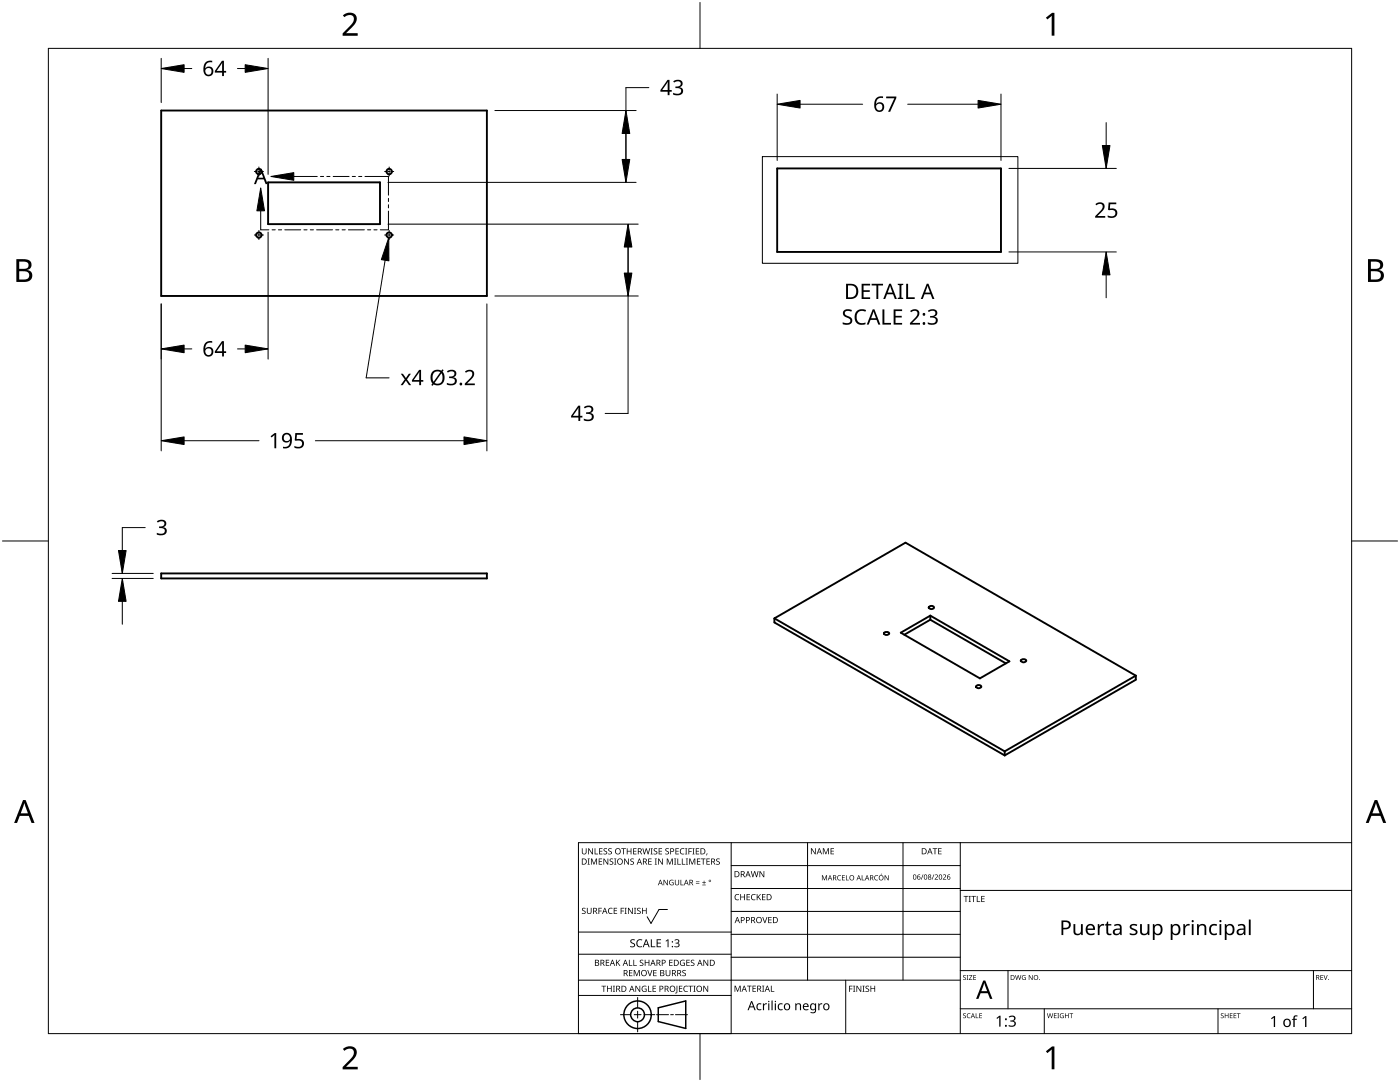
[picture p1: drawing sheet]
<svg xmlns="http://www.w3.org/2000/svg" width="279mm" height="216mm" viewBox="0 0 279 216" stroke-linecap="round" stroke-linejoin="round" font-family="sans-serif">
<g fill="none" stroke="#000" stroke-width=".38">
<path d="M32.2 22.1h65v37h-65zM53.5 36.4h22.3v8.3h-22.3zM155.1 33.6h44.7v16.7h-44.7zM32.2 114.4h65v1h-65zM154.5 123.4v.8l46 26.5M154.5 123.4l46 26.5M154.5 123.4l26.2-15.1 46 26.5M176.5 126.2l.2-.1a.58 .58 0 0 1 .8 .3 .62 .62 0 0 1-1.1 0zM179.8 126.2l5.9-3.4 15.8 9.2-5.9 3.4zM185.4 121.1a.61 .61 0 0 1 1 .1 .62 .62 0 0 1-1.1 0zM185.7 123.7l-5.2 3M185.7 122.8v.9"/>
<path d="M185.7 123.7l15 8.7M194.9 136.9a.63 .63 0 0 1 .9 .1 .62 .62 0 0 1-1 0zM203.8 131.7l.2-.1a.6 .6 0 0 1 .8 .2 .62 .62 0 0 1-.5 .4 .62 .62 0 0 1-.6-.4zM226.7 134.8l-26.2 15.1M226.7 134.8v.8l-26.2 15.1M200.5 149.9v.8"/>
<circle cx="51.7" cy="34.2" r=".54"/>
<circle cx="77.7" cy="34.2" r=".53"/>
<circle cx="51.7" cy="46.9" r=".53"/>
<circle cx="77.7" cy="46.9" r=".53"/>
</g>
<path d="M152.1 31.3h51v21.2h-51z" fill="none" stroke="#000" stroke-width=".2"/>
<path d="M9.7 9.7h260v196.5h-260z" fill="none" stroke="#000" stroke-width=".2"/>
<path d="M139.7 .5v9.2M.5 108h9.2M269.7 108h9.2M139.7 206.2v9.2" fill="none" stroke="#000" stroke-width=".2"/>
<g fill="#000">
<path d="M68.4 3.1a1.64 1.64 0 0 1 2.8 .4 2.52 2.52 0 0 1-1.2 2.2l-.9 .9h2.3v.5h-3v-.4l1.2-1.2a1.95 1.95 0 0 0 .9-2.2 1.23 1.23 0 0 0-1.8 .1zM208.7 3.5l1.3-.9h.4v4.5h-.5v-4l-.9 .8zM68.4 209.3a1.64 1.64 0 0 1 2.8 .4 2.52 2.52 0 0 1-1.2 2.2l-.9 1h2.3v.5h-3v-.5l1.2-1.2a1.95 1.95 0 0 0 .9-2.1 1.23 1.23 0 0 0-1.8 .1zM208.7 209.8l1.3-1h.4v4.6h-.5v-4l-.9 .7z"/>
<path d="M3.3 51.7h1.3a1.28 1.28 0 0 1 1.7 1.3 1.04 1.04 0 0 1-.9 .9 1.23 1.23 0 0 1 1 1.5 1.23 1.23 0 0 1-1.5 .9h-1.6zM3.8 54.1v1.7h1a.86 .86 0 0 0 1-.9 .86 .86 0 0 0-1.1-.8zM3.8 52.2v1.4h.9a.78 .78 0 0 0 1-.7 .78 .78 0 0 0-1.1-.7z"/>
<path d="M273 51.7h1.3a1.28 1.28 0 0 1 1.7 1.3 1.04 1.04 0 0 1-.8 .9 1.23 1.23 0 0 1 1 1.5 1.23 1.23 0 0 1-1.6 .9h-1.6zM273.6 54.1v1.7h.9a.86 .86 0 0 0 1.1-.9 .86 .86 0 0 0-1.1-.8zM273.6 52.2v1.4h.8a.78 .78 0 0 0 1-.7 .78 .78 0 0 0-1.1-.7z"/>
<path d="M4.6 159.6h.5l1.8 4.6h-.6l-.6-1.4h-1.8l-.5 1.4h-.6zM4.8 160.2l-.7 2.1h1.5z"/>
<path d="M274.3 159.6h.6l1.7 4.6h-.6l-.5-1.4h-1.8l-.6 1.4h-.5zM274.6 160.2l-.7 2.1h1.4z"/>
</g>
<g fill="none" stroke="#000" stroke-width=".2">
<path d="M145.9 168.1v38.1h-30.5v-38.1h154.3M145.9 172.7h45.7M145.9 177.3h45.7M161.2 168.1v27.5M180.2 168.1v27.5M191.6 168.1v38.1M191.6 177.7h78.1M115.4 198.6h30.5M115.4 195.6h76.2M115.4 190.4h30.5M115.4 186h30.5M127.3 199v2.1"/>
<path d="M133.2 181.5h-1.7l-1.6 2.8-.7-1.4M145.9 181.9h45.7M145.9 186.4h45.7M145.9 191h45.7M168.8 195.6v10.6M191.6 193.7h78.1M201.2 193.7v7.6M262.1 193.7v7.6M123.8 202.5h2.1M126.6 202.5h1.3M127.3 201.8v1.4M127.3 203.8v2.1"/>
<path d="M128.6 202.5h2.1M131 202.5h2.4M133.8 202.5h.6M134.8 202.5h2.4M191.6 201.3h78.1M208.4 201.3v4.9M243.1 201.3v4.9"/>
</g>
<g fill="#000">
<path d="M116.1 169.3h.2v.8a.32 .32 0 0 0 .3 .3 .32 .32 0 0 0 .3-.3v-.8h.2v.8a.47 .47 0 0 1-.5 .4 .47 .47 0 0 1-.5-.5zM117.3 171.3h.4l-.1 .1v1l.1 .1h-.4l.1-.1v-1zM117.4 169.3h.2l.6 1v-1h.1v1.2h-.1l-.7-1v1h-.1zM117.9 171.3h.3l.3 1 .4-1h.3v1.2h-.2v-1l-.4 1h-.1l-.4-1v1h-.2zM118.7 169.3h.1v1h.6v.2h-.7zM119.5 171.3h.7v.1h-.6v.4h.5v.2h-.5v.4h.6v.1h-.7zM119.6 169.3h.6v.1h-.5v.4h.5v.1h-.5v.4h.5v.2h-.6zM120.5 169.4l.4-.1h.3l-.1 .1a.25 .25 0 0 0-.4-.1 .25 .25 0 0 0 0 .4l.4 .3 .1 .2-.3 .3-.5-.1v-.1h.2a.27 .27 0 0 0 .4-.1 .27 .27 0 0 0-.3-.3l-.2-.2zM120.4 171.3h.2l.7 1-.1-1h.2v1.2h-.2l-.6-1v1h-.2zM121.4 169.4l.5-.1h.2v.1a.25 .25 0 0 0-.4-.1 .25 .25 0 0 0 0 .4l.4 .3v.2l-.2 .3-.5-.1v-.1h.1a.27 .27 0 0 0 .5-.1 .27 .27 0 0 0-.4-.3l-.2-.2zM121.7 171.4l.4-.1 .3 .1-.1 .1a.25 .25 0 0 0-.4-.1 .25 .25 0 0 0 0 .4 .42 .42 0 0 1 .5 .5 .42 .42 0 0 1-.7 .2l-.1-.2 .2 .1a.27 .27 0 0 0 .5-.2 .27 .27 0 0 0-.4-.3l-.2-.2zM122.6 171.3h.4l-.1 .1v1l.1 .1h-.4l.1-.1v-1z"/>
<path d="M124 169.3h.9v.1h-.4v1.1h-.1v-1.1h-.4zM124.6 171.3h.1l.7 1v-1h.1v1.2h-.2l-.6-1v1h-.1zM125.1 169.3h.1v.5h.7v-.5h.1v1.2h-.1v-.6h-.7v.6h-.1zM125.8 171.4l.5-.1 .2 .1v.1a.25 .25 0 0 0-.4-.1 .25 .25 0 0 0 0 .4 .42 .42 0 0 1 .4 .5 .42 .42 0 0 1-.7 .2v-.2l.1 .1a.27 .27 0 0 0 .5-.2 .27 .27 0 0 0-.4-.3l-.2-.2zM126.4 169.3h.6v.1h-.5v.4h.5v.1h-.5v.4h.5v.2h-.6zM128.2 169.3h.2l.2 1 .3-1h.2l.2 1 .3-1h.1l-.3 1.2h-.1l-.3-1.1-.3 1.1h-.2zM129.4 171.3h.7v.1h-.6v.4h.5v.2h-.5v.4h.6v.1h-.7zM129.8 169.3h.5l-.2 .1v1l.2 .1h-.5l.2-.1v-1zM130.7 171.3h.4l-.1 .1v1l.1 .1h-.4l.1-.1v-1zM130.5 169.4l.4-.1h.3l-.1 .1a.25 .25 0 0 0-.4-.1 .25 .25 0 0 0 0 .4l.4 .3 .1 .2-.2 .3-.6-.1v-.1h.2a.27 .27 0 0 0 .4-.1 .27 .27 0 0 0-.3-.3l-.2-.2zM131.4 169.3h.7v.1h-.5v.4h.5v.1h-.5v.4h.5v.2h-.7zM131.3 171.3h.2l.7 1v-1h.1v1.2h-.2l-.6-1v1h-.2z"/>
<path d="M132.4 175.6h.2l.6 .9v-.9h.1v1h-.2l-.6-.9v.9h-.1zM132.8 169.4l.4-.1h.3l-.1 .1a.25 .25 0 0 0-.3-.1 .25 .25 0 0 0 0 .4l.4 .3v.2l-.2 .3-.5-.1v-.1h.1a.27 .27 0 0 0 .5-.1 .27 .27 0 0 0-.4-.3l-.2-.2zM133.1 171.3h.2l.4 1 .4-1h.2v1.2h-.2v-1l-.4 1h-.1l-.4-1v1h-.1zM133.7 175.7l.5-.2 .2 .1v.1a.45 .45 0 0 0-.7 .4 .45 .45 0 0 0 .6 .4v-.3h-.2v-.1h.3v.5a.6 .6 0 0 1-.8-.1 .6 .6 0 0 1 .1-.8zM134.5 171.3h.5l-.2 .1v1l.2 .1h-.5l.2-.1v-1zM135.2 171.3h.1v1.1h.6v.1h-.7zM134.8 169.3h.7v.1h-.6v.4h.5v.1h-.5v.4h.6v.2h-.7zM134.7 175.6h.1v.7a.28 .28 0 0 0 .3 .2 .28 .28 0 0 0 .3-.2v-.7h.1v.7a.42 .42 0 0 1-.4 .4 .42 .42 0 0 1-.4-.4zM135.8 175.6h.2v.9h.4v.1h-.6zM136.1 171.3h.1v1.1h.6v.1h-.7zM135.8 169.4l.4-.1h.4l-.1 .1h-.2a.49 .49 0 0 0-.4 .6 .49 .49 0 0 0 .7 .3 .52 .52 0 0 1-.7 .1 .52 .52 0 0 1-.2-.6zM136.7 169.3h.5l-.2 .1v1l.2 .1h-.5l.2-.1v-1z"/>
<path d="M136.9 171.3h.4l-.1 .1v1l.1 .1h-.4l.1-.1v-1zM137.4 169.3h.7v.1h-.6v.4h.5v.2h-.5v.5h-.1zM137.5 171.3h.3l.3 1 .4-1h.3v1.2h-.2v-1l-.4 1h-.1l-.4-1v1h-.2zM138.2 169.3h.4l-.1 .1v1l.1 .1h-.4l.1-.1v-1zM138.9 176.2h.7v.1h-.7zM138.9 175.9h.7v.1h-.7zM138.9 169.3h.6v.1h-.5v.4h.5v.1h-.5v.4h.5v.2h-.6zM139.1 171.3h.7v.1h-.6v.4h.5v.2h-.5v.4h.6v.1h-.7zM140.1 176.5h.8v.1h-.8zM139.9 171.3h.9v.1h-.4v1.1h-.1v-1.1h-.4zM140.5 175.7h.1v.3h.3v.2h-.3v.3h-.1v-.3h-.4v-.2h.4zM141 170.3h.2l-.3 .4z"/>
<path d="M141 171.3h.7v.1h-.6v.4h.5v.2h-.5v.4h.6v.1h-.7zM143 171.4l.4-.1 .2 .1v.1a.25 .25 0 0 0-.4-.1 .25 .25 0 0 0 0 .4 .42 .42 0 0 1 .5 .5 .42 .42 0 0 1-.7 .2l-.1-.2 .2 .1a.27 .27 0 0 0 .4-.2 .27 .27 0 0 0-.3-.3l-.3-.2zM146.8 178.6l.4-.2 .3 .1v.1a.49 .49 0 0 0-.7 .4 .49 .49 0 0 0 .7 .5 .52 .52 0 0 1-.7 0 .52 .52 0 0 1-.2-.6zM147.7 178.4h.2v.5h.6v-.5h.2v1.2h-.2v-.5h-.6v.5h-.2zM149 178.4h.7v.1h-.5v.4h.4v.2h-.4v.4h.5v.1h-.7zM150 178.6l.5-.2 .3 .1-.1 .1a.49 .49 0 0 0-.7 .4 .49 .49 0 0 0 .8 .5 .52 .52 0 0 1-.7 0 .52 .52 0 0 1-.2-.6zM149.8 173.8h.2l.3 1.1 .2-1.1h.2l.3 1.1 .2-1.1h.2l-.3 1.2h-.2l-.3-1-.3 1h-.1zM151 178.4h.2v.6l.5-.6h.2l-.5 .5 .5 .7h-.2l-.4-.6-.1 .6h-.2zM151.6 173.8h.1l.7 1v-1h.1v1.2h-.1l-.7-1v1h-.1zM152.1 178.4h.7v.1h-.6v.4h.5v.2h-.5v.4h.6v.1h-.7zM161.8 169.3h.2l.7 1v-1h.1v1.2h-.2l-.6-1v1h-.2zM164 174.6h.2l.3 .9 .4-.9h.2v1.1h-.2v-.9l-.4 .9-.4-.9 .1 .9h-.2z"/>
<path d="M164.2 169.3h.2l.4 .9 .4-.9h.2v1.2h-.1v-1.1l-.4 1.1h-.1l-.4-1.1v1.1h-.2zM165.8 169.3h.6v.1h-.5v.4h.5v.1h-.5v.4h.5v.2h-.6zM167.2 174.8l.4-.2 .3 .1-.1 .1a.41 .41 0 0 0-.6 .4 .41 .41 0 0 0 .6 .3 .48 .48 0 0 1-.7 0 .48 .48 0 0 1 .1-.7zM168 174.6h.6v.2h-.4v.3h.4v.1h-.4v.4h.4v.1h-.6zM168.8 174.6h.2v.9h.4v.2h-.6zM172 174.6h.1v.9h.5v.2h-.6zM174.6 174.8l.4-.2 .2 .1v.1a.41 .41 0 0 0-.6 .4 .41 .41 0 0 0 .6 .3 .48 .48 0 0 1-.7 0 .48 .48 0 0 1 .1-.7zM175.9 174.3h.1l-.2 .3zM176.5 174.6h.2l.5 .9v-.9h.2v1.1h-.2l-.5-.9v.9h-.2zM184.2 174.5h.1l-.4 1h-.1zM186.3 174.5h.2l-.4 1h-.2zM186.1 169.3h.9v.1h-.3v1.1h-.2v-1.1h-.4z"/>
<path d="M186.5 174.6a.37 .37 0 0 1 .6 0 .37 .37 0 0 1-.2 .6l-.2 .2h.5v.1h-.7l.3-.4a.27 .27 0 0 0 .3-.3 .27 .27 0 0 0-.4-.2zM187.2 169.3h.7v.1h-.5v.4h.5v.1h-.5v.4h.5v.2h-.7zM188.2 174.6a.37 .37 0 0 1 .6 0 .37 .37 0 0 1-.3 .6l-.2 .2h.5v.1h-.6l.2-.4a.27 .27 0 0 0 .3-.3 .27 .27 0 0 0-.4-.2zM192.3 178.8h.9v.1h-.3v1.1h-.2v-1.1h-.4zM193.3 178.8h.5l-.2 .1v1l.2 .1h-.5l.2-.1v-1zM193.8 178.8h1v.1h-.4v1.1h-.2v-1.1h-.4zM194.9 178.8h.2v1.1h.5v.1h-.7zM195.8 178.8h.7v.1h-.5v.4h.5v.1h-.5v.5h.5v.1h-.7zM116.2 181.3l.4-.2 .3 .1-.1 .1a.25 .25 0 0 0-.4-.1 .25 .25 0 0 0 0 .4l.4 .2 .1 .3-.3 .3-.5-.1v-.1h.2a.27 .27 0 0 0 .4-.1 .27 .27 0 0 0-.3-.3l-.2-.2zM117.1 181.1h.2v.8a.32 .32 0 0 0 .3 .3 .32 .32 0 0 0 .3-.3v-.8h.2v.8a.47 .47 0 0 1-.5 .5 .47 .47 0 0 1-.5-.5zM119.4 181.1h.7v.2h-.5v.4h.5v.1h-.5v.6h-.2zM120 196.7h1v.1h-.4v1.1h-.2v-1.1h-.4z"/>
<path d="M120.9 191.5h.7v.1h-.5v.4h.4v.2h-.4v.4h.5v.1h-.7zM121.5 181.3l.4-.2 .4 .1-.1 .1a.49 .49 0 0 0-.7 .5 .49 .49 0 0 0 .7 .4 .52 .52 0 0 1-.6 .1 .52 .52 0 0 1-.3-.6zM121.1 196.7h.2v.5h.6v-.5h.2v1.2h-.2v-.6h-.6v.6h-.2zM122.3 196.7h.4l-.1 .1v1l.1 .1h-.4l.2-.1v-1zM122.5 181.1h.7v.2h-.6v.4h.5v.1h-.5v.4h.6v.2h-.7zM122.9 191.5h.2v.6l.5-.6h.2l-.5 .5 .5 .7h-.2l-.4-.6-.1 .6h-.2zM123.9 181.1h.6v.2h-.5v.4h.5v.1h-.5v.6h-.1zM124.7 181.1h.4l-.2 .2v.9l.2 .2h-.4l.1-.2v-.9zM125.5 191.5h.2v1.1h.5v.1h-.7zM125.5 193.6h.7v.1h-.5v.4h.5v.1h-.5v.4h.5v.2h-.7zM125.3 181.1h.2l.7 1.1-.1-1.1h.2v1.3h-.2l-.6-1v1h-.2zM126.4 191.5h.2v1.1h.5v.1h-.7z"/>
<path d="M125.9 187.6l.3-.2 .5 .1-.1 .1a.33 .33 0 0 0-.6 .2 .33 .33 0 0 0 .4 .4 .47 .47 0 0 1 .3 .6 .47 .47 0 0 1-.6 .2h-.3v-.2h.2a.35 .35 0 0 0 .6-.2 .35 .35 0 0 0-.5-.4l-.3-.2zM126.5 181.1h.5l-.2 .2v.9l.2 .2h-.5l.2-.2v-.9zM126.5 193.6h.2l.4 1 .4-1h.2v1.2h-.2v-1.1l-.4 1.1h-.1l-.4-1.1v1.1h-.1zM127.2 187.6l.6-.2 .4 .1-.1 .2a.64 .64 0 0 0-.9 .5 .64 .64 0 0 0 .9 .6v.2a.83 .83 0 0 1-1-.3 .83 .83 0 0 1 .1-1.1zM126.8 196.7h.2l.6 1v-1h.2v1.2h-.2l-.7-1 .1 1h-.2zM127.2 181.3l.4-.2 .3 .1-.1 .1a.25 .25 0 0 0-.4-.1 .25 .25 0 0 0 0 .4l.4 .2 .1 .3-.3 .3-.5-.1v-.1h.2a.27 .27 0 0 0 .4-.1 .27 .27 0 0 0-.3-.3l-.2-.2zM127.7 191.6l.5-.1 .2 .1v.1a.25 .25 0 0 0-.4-.1 .25 .25 0 0 0 0 .4l.4 .2v.3l-.2 .2h-.5v-.2l.1 .1a.27 .27 0 0 0 .5-.2 .27 .27 0 0 0-.4-.3l-.2-.2zM128.2 196.8l.6-.1 .2 .1v.1a.5 .5 0 0 0-.8 .4 .5 .5 0 0 0 .7 .5v-.4h-.3v-.1h.4v.6a.66 .66 0 0 1-.8-.2 .66 .66 0 0 1 0-.9zM128.1 181.1h.2v.6h.6v-.6h.2v1.3h-.2v-.6h-.6v.6h-.2zM129.2 193.6h.1l.4 1 .3-1h.2l-.4 1.2h-.2zM129.3 196.7h.2v1.1h.5v.1h-.7zM128.7 191.5h.1v.5h.6v-.5h.2v1.2h-.2v-.5h-.6v.5h-.1z"/>
<path d="M129.9 187.4h.2v1.4h.7v.2h-.9zM130.2 196.7h.7v.1h-.5v.4h.5v.1h-.5v.5h.5v.1h-.7zM130.4 193.6h.6v.1h-.5v.4h.5v.1h-.5v.4h.5v.2h-.6zM131 187.4h.9v.2h-.7v.5h.7v.2h-.7v.5h.7v.2h-.9zM132.8 187.8l.6-.4v1.6h-.2v-1.4l-.3 .3zM132.8 193.6h.2v.7a.32 .32 0 0 0 .3 .4 .32 .32 0 0 0 .3-.4v-.7h.2v.7a.47 .47 0 0 1-.5 .5 .47 .47 0 0 1-.5-.5zM133.5 191.5h.7v.1h-.5v.4h.5v.2h-.5v.4h.5v.1h-.7zM135 196.7h.2v1.3l-.1 .2h-.3l-.1-.1 .3-.2zM134.6 187.6l.5-.2 .4 .1 .1 .4-.3 .3a.47 .47 0 0 1 .3 .6 .47 .47 0 0 1-.7 .2l-.3-.1v-.1h.2a.37 .37 0 0 0 .5 0 .37 .37 0 0 0 0-.5 .37 .37 0 0 0-.5 0v-.2a.32 .32 0 0 0 .5-.1 .32 .32 0 0 0-.2-.4l-.4 .1zM135.5 196.7h.7v.1h-.5v.4h.4v.1h-.4v.5h.5v.1h-.7zM135.8 191.7l.5-.2 .4 .1-.1 .1a.5 .5 0 0 0-.8 .4 .5 .5 0 0 0 .7 .5v-.4h-.2v-.1h.4v.6a.66 .66 0 0 1-.9-.1 .66 .66 0 0 1 0-.9zM136.2 193.7l.4-.2 .3 .1-.1 .1a.25 .25 0 0 0-.4-.1 .25 .25 0 0 0 0 .4 .42 .42 0 0 1 .5 .6 .42 .42 0 0 1-.7 .2l-.1-.2h.2a.27 .27 0 0 0 .5-.1 .27 .27 0 0 0-.4-.3l-.2-.2z"/>
<path d="M136.5 196.8l.5-.1 .3 .1-.1 .1a.49 .49 0 0 0-.7 .4 .49 .49 0 0 0 .8 .4 .52 .52 0 0 1-.7 .1 .52 .52 0 0 1-.2-.6zM137 191.5h.7v.1h-.6v.4h.5v.2h-.5v.4h.6v.1h-.7zM137.4 196.7h.9v.1h-.4v1.1h-.1v-1.1h-.4zM137.9 191.6l.4-.1 .3 .1-.1 .1a.25 .25 0 0 0-.4-.1 .25 .25 0 0 0 0 .4l.4 .2 .1 .3-.2 .2h-.6v-.2l.2 .1a.27 .27 0 0 0 .5-.2 .27 .27 0 0 0-.4-.3l-.2-.2zM138.4 196.7h.4l-.1 .1v1l.1 .1h-.4l.1-.1v-1zM140.4 196.7h.1l.7 1v-1h.1v1.2h-.1l-.7-1v1h-.1zM140.4 191.5h.2l.6 1v-1h.1v1.2h-.1l-.7-1v1h-.1zM146.6 196.7h.2l.4 1 .4-1h.2v1.2h-.1v-1.1l-.4 1.1h-.2l-.4-1.1v1.1h-.1zM149.1 196.7h.9v.1h-.4v1.1h-.1v-1.1h-.4zM150.2 196.7h.7v.1h-.6v.4h.5v.1h-.5v.5h.6v.1h-.7zM152.1 183h.2l.3 1 .4-1h.2l-.5 1.2h-.1zM152.1 196.7h.4l-.1 .1v1l.1 .1h-.4l.1-.1v-1z"/>
<path d="M153.8 196.7h.2v1.1h.5v.1h-.7zM153.3 183h.7v.1h-.5v.4h.5v.1h-.5v.5h.5v.1h-.7zM169.5 196.7h.6v.1h-.5v.5h.5v.1h-.5v.5h-.1zM170.2 196.7h.5l-.2 .1v1l.2 .1h-.5l.2-.1v-1zM170.9 196.7h.2l.6 1v-1h.2v1.2h-.2l-.6-1v1h-.2zM172.1 196.7h.5l-.2 .1v1l.2 .1h-.5l.2-.1v-1zM172.8 196.8l.4-.1h.2v.2a.25 .25 0 0 0-.4-.1 .25 .25 0 0 0 0 .4l.4 .2 .1 .3-.3 .2h-.5v-.2l.2 .1a.27 .27 0 0 0 .4-.2 .27 .27 0 0 0-.3-.3l-.3-.2zM173.7 196.7h.2v.5h.6v-.5h.2v1.2h-.2v-.6h-.6v.6h-.2zM192.2 194.7l.4-.1h.2l-.1 .1a.24 .24 0 0 0-.3 0 .24 .24 0 0 0-.1 .3 .24 .24 0 0 0 .4 .1l.1 .1-.1 .3h-.4l-.1-.1a.24 .24 0 0 0 .3 .1 .24 .24 0 0 0 .1-.3l-.4-.3zM192.9 194.6h.4l-.1 .1v.7l.1 .1h-.4l.1-.1v-.7zM193.4 194.6h.6l-.5 .8h.6v.1h-.7l.5-.8h-.5zM194.2 194.6h.6v.1h-.4v.3h.4v.1h-.4v.3h.4v.1h-.6z"/>
<path d="M202.6 194.6h.1l.2 .8 .2-.8h.2l.2 .8 .2-.8h.1l-.2 .9h-.2l-.2-.8-.2 .8h-.2zM204.1 194.7l.3-.1h.3l-.1 .1a.4 .4 0 0 0-.6 .4 .4 .4 0 0 0 .6 .3v-.3l-.2-.1h.3v.5a.53 .53 0 0 1-.7-.1 .53 .53 0 0 1 .1-.7zM205.3 194.6h.2l.5 .8v-.8h.1v.9h-.2l-.5-.8v.8h-.1zM214.2 184.4h.4v1.4a.59 .59 0 0 0 .7 .5 .59 .59 0 0 0 .4-.8v-1.1h.4v2.2h-.3l-.1-.3a.84 .84 0 0 1-.9 .3 .84 .84 0 0 1-.6-.8zM219.1 184.4h.3v.4l.4-.4h.6l-.1 .3h-.5l-.3 .3-.1 1.6h-.3zM220.9 183.9h.3v.5h.6v.3h-.6v1.2l.2 .4h.4v.3a.67 .67 0 0 1-1-.7v-1.2h-.3v-.2l.3-.1zM225.6 184.6a1.29 1.29 0 0 1 1.4-.1l-.1 .3-.5-.1a.35 .35 0 0 0-.6 .1 .35 .35 0 0 0 .4 .5l.7 .3 .1 .4a1 1 0 0 1-1.5 .5v-.3l.7 .1 .4-.1v-.4l-.5-.2a.65 .65 0 0 1-.5-1zM227.5 184.4h.4v1.4a.59 .59 0 0 0 .7 .5 .59 .59 0 0 0 .4-.8v-1.1h.4v2.2h-.3l-.1-.3a.84 .84 0 0 1-.9 .3 .84 .84 0 0 1-.6-.8zM236.2 184.4h.3v.4l.4-.4h.5v.3h-.5l-.3 .3-.1 1.6h-.3zM238.9 184.4h.3v.3a.83 .83 0 0 1 1-.3 .83 .83 0 0 1 .5 .8v1.4h-.3v-1.4a.59 .59 0 0 0-.7-.5 .59 .59 0 0 0-.4 .7v1.2h-.4zM241.6 184.7l.4-.3h.5l.4 .1-.1 .3a.8 .8 0 0 0-1.1 .7 .8 .8 0 0 0 1 .7h.2v.3a1.12 1.12 0 0 1-1.4-.3 1.12 1.12 0 0 1-.1-1.4zM263.5 194.6h.6v.1h-.5v.3h.4v.1h-.4v.3h.5v.1h-.6z"/>
<path d="M264.1 194.6h.2l.2 .8 .3-.8h.2l-.4 .9h-.1zM151.2 200.3l.5-.1 .3 .1-.1 .1a.5 .5 0 0 0-.7 .5 .5 .5 0 0 0 .7 .4v.2l-.3 .1a.73 .73 0 0 1-.6-.5 .73 .73 0 0 1 .2-.8zM152.3 200.2h.1l.1 .3 .2-.3h.4l-.1 .2h-.3l-.2 .2v1h-.2zM153.3 200.2h.2v1.4h-.2zM154 199.6h.2v2h-.2zM154.6 200.2h.3v1.4h-.3zM155.4 200.4l.5-.2 .3 .1-.1 .1a.5 .5 0 0 0-.7 .5 .5 .5 0 0 0 .8 .4 .43 .43 0 0 1-.7 .2 .85 .85 0 0 1-.1-1.1zM158.7 200.2h.2v.2a.52 .52 0 0 1 .6-.2 .52 .52 0 0 1 .4 .5v.9h-.3v-.9a.37 .37 0 0 0-.4-.3 .37 .37 0 0 0-.3 .5v.7h-.2zM163.3 200.2h.2v.3l.3-.3h.3v.2h-.3l-.2 .2-.1 1h-.2zM192.2 202.3l.4-.1h.2l-.1 .1a.24 .24 0 0 0-.3 0 .24 .24 0 0 0-.1 .3 .24 .24 0 0 0 .4 .1l.1 .2-.1 .2-.4 .1-.1-.2a.24 .24 0 0 0 .3 .1 .24 .24 0 0 0 .1-.3l-.4-.2zM193.1 202.3l.6-.1-.3 .1a.4 .4 0 0 0-.3 .5 .4 .4 0 0 0 .5 .2 .46 .46 0 0 1-.6 0 .46 .46 0 0 1 .1-.7zM194.7 202.2h.1v.8h.5v.2h-.6z"/>
<path d="M195.4 202.2h.6v.1h-.4v.3h.4v.1h-.4v.4h.4v.1h-.6zM198.9 203.1l.6-.4h.2v2.2h-.3v-1.9l-.4 .3zM201.3 202.9a.78 .78 0 0 1 .8-.3 .78 .78 0 0 1 .6 .6l-.1 .3-.4 .2a.62 .62 0 0 1 .5 .8 .62 .62 0 0 1-.8 .4l-.6-.1v-.3l.3 .1a.49 .49 0 0 0 .7 0 .49 .49 0 0 0 0-.7l-.7-.1v-.2a.46 .46 0 0 0 .7 0 .46 .46 0 0 0-.1-.7h-.3l-.5 .2zM209 202.2h.1l.2 .8 .2-.8h.1l.3 .8 .2-.8h.1l-.3 1h-.1l-.2-.9-.3 .9h-.1zM210.3 202.2h.6v.1h-.4v.3h.3v.1h-.3v.4h.4v.1h-.6zM211 202.2h.4l-.2 .1v.8l.2 .1h-.4l.1-.1v-.8zM211.6 202.3l.7-.1-.1 .1a.4 .4 0 0 0-.6 .4 .4 .4 0 0 0 .6 .3v-.2l-.2-.2h.3v.5a.53 .53 0 0 1-.7-.1 .53 .53 0 0 1 0-.7zM212.5 202.2h.2v.4h.5v-.4h.1v1h-.1v-.5h-.5v.5h-.2zM213.4 202.2h.8v.1h-.3v.9h-.2v-.9h-.3zM243.7 202.3l.3-.1h.2v.1a.24 .24 0 0 0-.3 0 .24 .24 0 0 0-.1 .3 .24 .24 0 0 0 .3 .1l.1 .2-.1 .2-.4 .1-.1-.2a.24 .24 0 0 0 .4 .1 .24 .24 0 0 0 0-.3l-.3-.2zM244.4 202.2h.2v.4h.5v-.4h.1v1h-.1v-.5h-.5v.5h-.2zM245.4 202.2h.6v.1h-.4v.3h.4v.1h-.4v.4h.4v.1h-.6z"/>
<path d="M246.2 202.2h.5v.1h-.4v.3h.4v.1h-.4v.4h.4v.1h-.5zM246.8 202.2h.8v.1h-.3v.9h-.2v-.9h-.3zM253.7 203.2l.6-.5h.2v2.2h-.3v-1.9l-.4 .4zM258.2 202.7l.3-.1h.5l-.1 .3-.4-.1-.1 .2v.3h.4v.2h-.4v1.4h-.3v-1.4h-.3l.3-.2zM259.9 203.2l.6-.5h.2v2.2h-.2v-1.9l-.5 .4z"/>
<path d="M116.1 171.3h.4a.61 .61 0 0 1 .6 .6 .61 .61 0 0 1-.6 .6h-.4zM116.3 171.4v1h.1a.48 .48 0 0 0 .5-.5 .48 .48 0 0 0-.4-.5z"/>
<path d="M122.7 169.9a.61 .61 0 0 1 1.2 0 .61 .61 0 0 1-1.2 0zM123 169.5a.47 .47 0 0 0-.1 .7 .47 .47 0 0 0 .8 0v-.1a.45 .45 0 0 0-.1-.6 .45 .45 0 0 0-.6 0z"/>
<path d="M123.1 171.9a.61 .61 0 0 1 1.2 0 .61 .61 0 0 1-1.2 0zM123.5 171.5l-.2 .4a.45 .45 0 0 0 .7 .4 .45 .45 0 0 0 0-.8l-.2-.1z"/>
<path d="M127.3 169.3h.3a.35 .35 0 0 1 .5 .2 .35 .35 0 0 1-.3 .4l.4 .6h-.2l-.3-.5h-.3v.5h-.1zM127.4 169.4v.4h.2a.23 .23 0 0 0 .3-.2 .23 .23 0 0 0-.3-.2z"/>
<path d="M127.5 171.3h.2l.4 1.2h-.1l-.2-.4h-.4l-.2 .4h-.1zM127.6 171.5l-.2 .5h.4z"/>
<path d="M128.3 171.3h.3a.35 .35 0 0 1 .5 .2 .35 .35 0 0 1-.3 .5l.4 .5h-.2l-.3-.5h-.2v.5h-.2zM128.5 171.4v.5h.1a.23 .23 0 0 0 .3-.2 .23 .23 0 0 0-.3-.3z"/>
<path d="M131.7 175.5h.1l.5 1.1h-.2l-.1-.3h-.4l-.2 .3h-.1zM131.8 175.7l-.2 .5h.4z"/>
<path d="M133.8 169.3h.6l.1 .2-.1 .4-.5 .1v.5h-.1zM133.9 169.4v.5a.29 .29 0 0 0 .5-.3 .29 .29 0 0 0-.5-.2z"/>
<path d="M136.9 175.5h.1l.4 1.1h-.1l-.1-.3h-.5l-.1 .3h-.1zM137 175.7l-.2 .5h.3z"/>
<path d="M137.6 175.6h.3a.31 .31 0 0 1 .4 .2 .31 .31 0 0 1-.2 .4l.3 .4h-.2l-.2-.4h-.3v.4h-.1zM137.7 175.7v.4h.2a.21 .21 0 0 0 .3-.2 .21 .21 0 0 0-.3-.2z"/>
<path d="M139.8 169.3h.4a.54 .54 0 0 1 .6 .6 .56 .56 0 0 1-.7 .6h-.3zM140 169.4v.9h.1a.48 .48 0 0 0 .5-.4 .48 .48 0 0 0-.4-.5z"/>
<path d="M141.4 175.8a.25 .25 0 0 1 .5 0 .25 .25 0 0 1-.5 0zM141.5 175.8a.15 .15 0 0 0 .3 0 .15 .15 0 0 0-.3 0z"/>
<path d="M141.9 171.3h.4a.35 .35 0 0 1 .4 .2 .35 .35 0 0 1-.2 .5l.3 .5h-.2l-.3-.5h-.2v.5h-.2zM142.1 171.4v.5h.2a.23 .23 0 0 0 .2-.2 .23 .23 0 0 0-.2-.3z"/>
<path d="M146.6 173.8h.4a.61 .61 0 0 1 .6 .6 .61 .61 0 0 1-.7 .6h-.3zM146.8 174v.9h.1a.43 .43 0 0 0 .5-.5 .41 .41 0 0 0-.4-.4z"/>
<path d="M147.8 173.8h.4a.35 .35 0 0 1 .4 .3 .35 .35 0 0 1-.2 .4l.3 .5h-.2l-.3-.5h-.2v.5h-.2zM148 174v.4h.2a.23 .23 0 0 0 .3-.2 .23 .23 0 0 0-.3-.2z"/>
<path d="M149.2 173.8h.1l.5 1.2h-.1l-.2-.3h-.5l-.1 .3h-.2zM149.3 174l-.2 .5h.4z"/>
<path d="M153 178.4h.4a.55 .55 0 0 1 .6 .6 .56 .56 0 0 1-.6 .6h-.4zM153.2 178.5v1h.1a.48 .48 0 0 0 .5-.5 .48 .48 0 0 0-.4-.5z"/>
<path d="M163.4 169.2h.2l.5 1.3h-.2l-.2-.4h-.4l-.2 .4h-.1zM163.5 169.4l-.2 .6h.4z"/>
<path d="M165.6 174.6h.1l.4 1.1h-.1l-.2-.4h-.4l-.1 .4h-.1zM165.6 174.8l-.1 .4h.3z"/>
<path d="M166.2 174.6h.3a.29 .29 0 0 1 .4 .2 .29 .29 0 0 1-.2 .4l.3 .5h-.2l-.2-.5h-.2v.5h-.2zM166.4 174.8v.3h.1a.2 .2 0 0 0 .3-.2 .2 .2 0 0 0-.3-.1z"/>
<path d="M169.4 175.2a.55 .55 0 0 1 1.1 0 .55 .55 0 0 1-1.1 0zM169.7 175.1a.38 .38 0 0 0 .7 0 .38 .38 0 0 0-.7 0z"/>
<path d="M171.3 174.6h.1l.4 1.1h-.1l-.1-.4h-.4l-.1 .4h-.2zM171.4 174.8l-.2 .4h.3z"/>
<path d="M173 174.6h.1l.4 1.1h-.1l-.2-.4h-.4l-.1 .4h-.1zM173 174.8l-.1 .4h.3z"/>
<path d="M173.6 174.6h.3a.29 .29 0 0 1 .4 .2 .29 .29 0 0 1-.2 .4l.3 .5h-.2l-.2-.5h-.2v.5h-.2zM173.8 174.8v.3h.1a.2 .2 0 0 0 .3-.2 .2 .2 0 0 0-.3-.1z"/>
<path d="M175.3 175.2a.51 .51 0 0 1 1 0 .51 .51 0 0 1-1 0zM175.5 175.2a.4 .4 0 0 0 .8 0 .4 .4 0 0 0-.8 0z"/>
<path d="M182.3 174.6h.4l.2 .5a.38 .38 0 0 1-.5 .4 .38 .38 0 0 1-.2-.6zM182.4 174.6l-.1 .2a.38 .38 0 0 0 .3 .6 .41 .41 0 0 0 .2-.5 .41 .41 0 0 0-.4-.3z"/>
<path d="M183.2 174.6l.4-.1-.3 .2-.1 .3a.33 .33 0 0 1 .5 .1 .33 .33 0 0 1-.3 .5 .33 .33 0 0 1-.4-.4zM183.2 175.2a.22 .22 0 0 0 .4 0 .22 .22 0 0 0-.4 0z"/>
<path d="M184 169.3h.3a.61 .61 0 0 1 .6 .6 .61 .61 0 0 1-.6 .6h-.3zM184.1 169.4v.9h.2a.43 .43 0 0 0 .5-.4 .41 .41 0 0 0-.5-.5z"/>
<path d="M184.5 174.6l.1-.1a.51 .51 0 0 1 .4 .5 .51 .51 0 0 1-.4 .5l-.2-.4zM184.6 174.6l-.1 .2a.38 .38 0 0 0 .3 .6 .41 .41 0 0 0 .2-.5 .41 .41 0 0 0-.4-.3z"/>
<path d="M185.3 174.6l.2-.1a.25 .25 0 0 1 .3 .2 .25 .25 0 0 1-.2 .3 .29 .29 0 0 1 .2 .4 .29 .29 0 0 1-.5 0 .29 .29 0 0 1 .1-.4l-.2-.2zM185.3 175.3a.2 .2 0 0 0 .4 0 .2 .2 0 0 0-.4 0zM185.4 174.8a.17 .17 0 0 0 .3 0 .17 .17 0 0 0-.3 0z"/>
<path d="M185.5 169.2h.1l.5 1.3h-.1l-.2-.4h-.5l-.1 .4h-.2zM185.6 169.4l-.2 .6h.4z"/>
<path d="M187.5 174.6l.1-.1a.51 .51 0 0 1 .4 .5 .51 .51 0 0 1-.5 .5l-.1-.4zM187.6 174.6l-.1 .2a.38 .38 0 0 0 .3 .6 .41 .41 0 0 0 .1-.5 .41 .41 0 0 0-.3-.3z"/>
<path d="M189.1 174.6l.5-.1-.4 .2-.1 .3a.33 .33 0 0 1 .5 .1 .33 .33 0 0 1-.2 .5 .33 .33 0 0 1-.4-.4zM189.1 175.2a.25 .25 0 0 0 .5 0 .25 .25 0 0 0-.5 0z"/>
<path d="M118.4 181.1h.3a.35 .35 0 0 1 .4 .3 .35 .35 0 0 1-.2 .4l.3 .6h-.1l-.3-.5h-.3v.5h-.1zM118.5 181.3v.4h.2a.23 .23 0 0 0 .3-.2 .23 .23 0 0 0-.3-.2z"/>
<path d="M118.7 191.5h.4a.31 .31 0 0 1 .4 .2 .31 .31 0 0 1-.2 .4 .33 .33 0 0 1 .3 .4 .33 .33 0 0 1-.4 .2h-.5zM118.9 192.2v.4h.2a.23 .23 0 0 0 .3-.2 .23 .23 0 0 0-.3-.2zM118.9 191.6v.4h.2a.21 .21 0 0 0 .3-.2 .21 .21 0 0 0-.3-.2z"/>
<path d="M119.8 191.5h.4a.35 .35 0 0 1 .4 .3 .35 .35 0 0 1-.2 .4l.3 .5h-.2l-.3-.5h-.2v.5h-.2zM120 191.6v.5h.2a.23 .23 0 0 0 .3-.2 .23 .23 0 0 0-.3-.3z"/>
<path d="M120.6 181.1h.2l.4 1.3h-.1l-.2-.4h-.4l-.2 .4h-.1zM120.7 181.3l-.2 .6h.4z"/>
<path d="M122.2 191.5h.1l.5 1.2h-.2l-.1-.3h-.5l-.2 .3h-.1zM122.2 191.7l-.2 .5h.4z"/>
<path d="M123 196.7h.3a.35 .35 0 0 1 .4 .2 .35 .35 0 0 1-.2 .5l.3 .5h-.1l-.3-.5h-.3v.5h-.1zM123.1 196.8v.5h.2a.23 .23 0 0 0 .3-.3 .23 .23 0 0 0-.3-.2z"/>
<path d="M124.5 193.6h.3a.35 .35 0 0 1 .4 .2 .35 .35 0 0 1-.2 .4l.3 .6h-.1l-.3-.5h-.3v.5h-.1zM124.6 193.7v.4h.2a.23 .23 0 0 0 .3-.2 .23 .23 0 0 0-.3-.2z"/>
<path d="M124 196.7h.4a.54 .54 0 0 1 .6 .6 .56 .56 0 0 1-.6 .6h-.4zM124.2 196.8v1h.2a.48 .48 0 0 0 .5-.5 .48 .48 0 0 0-.5-.5z"/>
<path d="M124.7 191.5h.2l.4 1.2h-.1l-.2-.3h-.4l-.2 .3h-.1zM124.8 191.7l-.2 .5h.4z"/>
<path d="M126 196.7h.2l.4 1.2h-.1l-.2-.4h-.4l-.2 .4h-.1zM126.1 196.8l-.2 .6h.4z"/>
<path d="M127.9 194.2a.61 .61 0 0 1 1.2 0 .61 .61 0 0 1-1.2 0zM128.2 193.8l-.1 .4a.45 .45 0 0 0 .7 .4 .45 .45 0 0 0 0-.8l-.2-.1z"/>
<path d="M128.9 187.4h.2l.6 1.6h-.2l-.2-.5h-.7l-.1 .5h-.2zM129 187.6l-.3 .7h.5z"/>
<path d="M130.2 191.5h.2l.5 1.2h-.2l-.2-.3h-.4l-.2 .3h-.1zM130.3 191.7l-.2 .5h.4z"/>
<path d="M131 191.5h.4a.35 .35 0 0 1 .4 .3 .35 .35 0 0 1-.2 .4l.3 .5h-.2l-.3-.5h-.2v.5h-.2zM131.2 191.6v.5h.2a.23 .23 0 0 0 .2-.2 .23 .23 0 0 0-.3-.3z"/>
<path d="M131.8 193.6h.3a.31 .31 0 0 1 .4 .1 .31 .31 0 0 1-.2 .4 .33 .33 0 0 1 .3 .4 .33 .33 0 0 1-.4 .3h-.4zM131.9 194.2v.4h.3a.23 .23 0 0 0 .2-.2 .23 .23 0 0 0-.3-.2zM131.9 193.7v.4h.2a.21 .21 0 0 0 .3-.2 .21 .21 0 0 0-.3-.2z"/>
<path d="M131.6 196.7h.5l.3 .3-.1 .3-.5 .1v.5h-.2zM131.8 196.8v.5a.29 .29 0 0 0 .4-.2 .29 .29 0 0 0-.4-.3z"/>
<path d="M132.6 196.7h.4a.35 .35 0 0 1 .4 .2 .35 .35 0 0 1-.2 .5l.3 .5h-.2l-.3-.5h-.2v.5h-.2zM132.8 196.8v.5h.2a.23 .23 0 0 0 .3-.3 .23 .23 0 0 0-.3-.2z"/>
<path d="M132.1 191.5h.5l.2 .3-.1 .4-.5 .1v.4h-.1zM132.2 191.6v.5a.29 .29 0 0 0 .5-.2 .29 .29 0 0 0-.5-.3z"/>
<path d="M134.1 193.6h.3a.35 .35 0 0 1 .5 .2 .35 .35 0 0 1-.3 .4l.4 .6h-.2l-.3-.5h-.2v.5h-.2zM134.3 193.7v.4h.1a.23 .23 0 0 0 .3-.2 .23 .23 0 0 0-.3-.2z"/>
<path d="M133.5 197.3a.65 .65 0 0 1 1.3 0 .65 .65 0 0 1-1.3 0zM133.9 196.9a.47 .47 0 0 0-.1 .7 .47 .47 0 0 0 .7 0l.1-.1a.45 .45 0 0 0-.1-.6 .45 .45 0 0 0-.6 0z"/>
<path d="M135.2 193.6h.3a.35 .35 0 0 1 .4 .2 .35 .35 0 0 1-.2 .4l.3 .6h-.1l-.3-.5h-.3v.5h-.1zM135.3 193.7v.4h.2a.23 .23 0 0 0 .3-.2 .23 .23 0 0 0-.3-.2z"/>
<path d="M134.5 191.5h.4a.54 .54 0 0 1 .6 .6 .56 .56 0 0 1-.7 .6h-.3zM134.6 191.6v1h.2a.48 .48 0 0 0 .5-.5 .48 .48 0 0 0-.5-.5z"/>
<path d="M139.6 191.5h.1l.5 1.2h-.1l-.2-.3h-.5l-.1 .3h-.2zM139.7 191.7l-.2 .5h.4z"/>
<path d="M138.9 197.3a.61 .61 0 0 1 1.2 0 .61 .61 0 0 1-1.2 0zM139.3 196.9a.47 .47 0 0 0-.1 .7 .47 .47 0 0 0 .7 0v-.1a.45 .45 0 0 0-.1-.6 .45 .45 0 0 0-.5 0z"/>
<path d="M141.7 191.5h.3a.54 .54 0 0 1 .6 .6 .56 .56 0 0 1-.6 .6h-.3zM141.8 191.6v1h.2a.48 .48 0 0 0 .5-.5 .48 .48 0 0 0-.5-.5z"/>
<path d="M147.1 183h.1l.5 1.2h-.2l-.1-.4h-.5l-.1 .4h-.2zM147.1 183.1l-.1 .6h.3z"/>
<path d="M147.9 183h.6l.1 .3-.1 .3-.5 .1v.5h-.1zM148 183.1v.5a.29 .29 0 0 0 .5-.2 .29 .29 0 0 0-.5-.3z"/>
<path d="M148.5 196.7h.1l.5 1.2h-.2l-.1-.4h-.5l-.2 .4h-.1zM148.5 196.8l-.2 .6h.4z"/>
<path d="M148.9 183h.5l.3 .3-.2 .3-.5 .1v.5h-.1zM149 183.1v.5a.29 .29 0 0 0 .5-.2 .29 .29 0 0 0-.5-.3z"/>
<path d="M149.9 183h.3a.35 .35 0 0 1 .5 .2 .35 .35 0 0 1-.3 .5l.4 .5h-.2l-.3-.5h-.2v.5h-.2zM150.1 183.1v.5h.1a.23 .23 0 0 0 .3-.3 .23 .23 0 0 0-.3-.2z"/>
<path d="M151.1 196.7h.4a.35 .35 0 0 1 .4 .2 .35 .35 0 0 1-.2 .5l.3 .5h-.2l-.3-.5h-.2v.5h-.2zM151.3 196.8v.5h.2a.23 .23 0 0 0 .2-.3 .23 .23 0 0 0-.2-.2z"/>
<path d="M150.8 183.6a.61 .61 0 0 1 1.2 0 .61 .61 0 0 1-1.2 0zM151.2 183.2a.47 .47 0 0 0-.1 .7 .47 .47 0 0 0 .7 0v-.1a.45 .45 0 0 0 0-.6 .45 .45 0 0 0-.6 0z"/>
<path d="M153.1 196.7h.1l.5 1.2h-.2l-.1-.4h-.5l-.2 .4h-.1zM153.1 196.8l-.2 .6h.4z"/>
<path d="M154.3 183h.3a.55 .55 0 0 1 .6 .6 .56 .56 0 0 1-.6 .6h-.3zM154.4 183.1v1h.2a.48 .48 0 0 0 .5-.5 .48 .48 0 0 0-.5-.5z"/>
<path d="M196.2 195.7h.4l1.5 3.6h-.5l-.5-1.1h-1.4l-.4 1.1h-.5zM196.4 196.1l-.5 1.7h1.1z"/>
<path d="M201.7 194.6h.3a.49 .49 0 0 1 .5 .5 .49 .49 0 0 1-.5 .4h-.3zM201.8 194.7v.7h.4l.1-.2v-.3z"/>
<path d="M206.2 195.1a.5 .5 0 0 1 1 0 .5 .5 0 0 1-1 0zM206.4 195a.4 .4 0 0 0 .8 0 .4 .4 0 0 0-.8 0z"/>
<path d="M211.8 183.7h.8a.88 .88 0 0 1 1.1 .8 1.08 1.08 0 0 1-1.5 .9v1.2h-.4zM212.2 184v1.1a.77 .77 0 0 0 1.1-.7 .82 .82 0 0 0-1.1-.4z"/>
<path d="M216.9 184.7a.94 .94 0 0 1 1.2-.2 .94 .94 0 0 1 .4 1.1h-1.5a.83 .83 0 0 0 .5 .7 .83 .83 0 0 0 .9-.1v.3a1.19 1.19 0 0 1-1.5-.3 1.19 1.19 0 0 1 0-1.5zM217.2 184.8l-.2 .5h1.2a.54 .54 0 0 0-.3-.6 .54 .54 0 0 0-.7 .1z"/>
<path d="M222.3 184.5a.9 .9 0 0 1 1-.2 .9 .9 0 0 1 .6 .8v1.5h-.3l-.1-.3a.71 .71 0 0 1-1.1 .2 .71 .71 0 0 1 .1-1.1l1-.1a.51 .51 0 0 0-.2-.6 .51 .51 0 0 0-.6 0l-.3 .1zM222.6 185.7l-.1 .4 .4 .2a.63 .63 0 0 0 .6-.8z"/>
<path d="M230.1 184.4h.3v.3a.95 .95 0 0 1 1.3-.2 .95 .95 0 0 1 .3 1.2l-.1 .5-.4 .3-.6 .1-.5-.3v1.3h-.3zM230.6 184.8l-.2 .4a.7 .7 0 0 0 .1 .9 .7 .7 0 0 0 .9 .1 .85 .85 0 0 0 .2-1 .85 .85 0 0 0-.8-.5z"/>
<path d="M233.6 184.4h.3l.1 .3a.95 .95 0 0 1 1.2-.2 .95 .95 0 0 1 .4 1.2 .9 .9 0 0 1-.6 .9 .9 .9 0 0 1-1-.3v1.3h-.4zM234.2 184.8l-.2 .4a.7 .7 0 0 0 .1 .9 .7 .7 0 0 0 .9 .1 .87 .87 0 0 0 .2-.9 .87 .87 0 0 0-.7-.6z"/>
<path d="M244.4 184.4h.3l.1 .3a.95 .95 0 0 1 1.2-.2 .95 .95 0 0 1 .4 1.2l-.2 .5-.4 .3-.5 .1-.5-.3v1.3h-.4zM244.9 184.8l-.1 .4a.7 .7 0 0 0 .1 .9 .7 .7 0 0 0 .9 .1 .85 .85 0 0 0 .2-1 .85 .85 0 0 0-.9-.5z"/>
<path d="M247 184.5a.9 .9 0 0 1 1-.2 .9 .9 0 0 1 .6 .8v1.5h-.3l-.1-.3a.71 .71 0 0 1-1.1 .2 .71 .71 0 0 1 .1-1.1l1-.1a.51 .51 0 0 0-.2-.6 .51 .51 0 0 0-.6 0l-.3 .1zM247.3 185.7a.48 .48 0 0 0 .2 .7 .48 .48 0 0 0 .7-.4v-.5z"/>
<path d="M262.7 194.6h.2a.28 .28 0 0 1 .4 .1 .28 .28 0 0 1-.2 .4l.3 .4h-.2l-.2-.4h-.2v.4h-.1zM262.8 194.7v.3h.1a.19 .19 0 0 0 .3-.2 .19 .19 0 0 0-.3-.1z"/>
<path d="M149.9 199.7h.2l.7 1.9h-.2l-.2-.6h-.8l-.2 .6h-.2zM150 200l-.3 .8h.6z"/>
<path d="M156.3 200.9a.7 .7 0 0 1 1.4 0 .7 .7 0 0 1-1.4 0zM156.8 200.4a.5 .5 0 0 0-.1 .7 .5 .5 0 0 0 .7 .2l.1-.4a.42 .42 0 0 0-.2-.5 .42 .42 0 0 0-.5 0z"/>
<path d="M160.4 200.4a.59 .59 0 0 1 .7-.1 .59 .59 0 0 1 .3 .6h-1a.52 .52 0 0 0 .4 .5 .52 .52 0 0 0 .5-.1v.2a.74 .74 0 0 1-1-.1 .74 .74 0 0 1 .1-1zM160.6 200.5l-.1 .3h.7l-.2-.4z"/>
<path d="M161.9 200.3l.4-.1 .4 .2v-.2h.2v1.4a.68 .68 0 0 1-1.1 .5v-.2h.7l.2-.5a.62 .62 0 0 1-.9 .1 .62 .62 0 0 1-.1-.9zM162 200.4a.51 .51 0 0 0-.1 .7 .51 .51 0 0 0 .6 .3 .52 .52 0 0 0 .2-.7 .52 .52 0 0 0-.7-.3z"/>
<path d="M164.2 200.9a.68 .68 0 0 1 1.3 0 .68 .68 0 0 1-1.3 0zM164.7 200.4a.49 .49 0 0 0-.2 .8 .49 .49 0 0 0 .8 0v-.3a.42 .42 0 0 0-.2-.5 .42 .42 0 0 0-.4 0z"/>
<path d="M194.1 202.2l.5 1-.3-.3h-.3l-.3 .3zM194.2 202.3l-.2 .4h.3z"/>
<path d="M256.3 203.5a.77 .77 0 0 1 .9-.2 .77 .77 0 0 1 .4 .8 .81 .81 0 0 1-1.1 .8 .81 .81 0 0 1-.3-1.3zM256.6 203.6l-.2 .5a.52 .52 0 0 0 .6 .6 .52 .52 0 0 0 .3-.7 .48 .48 0 0 0-.2-.5 .48 .48 0 0 0-.5 .1z"/>
<circle cx="134.2" cy="188.9" r=".15"/>
<circle cx="134.2" cy="187.9" r=".15"/>
<circle cx="153.4" cy="199.8" r=".14"/>
<circle cx="154.7" cy="199.8" r=".14"/>
<circle cx="207.5" cy="195.5" r=".09"/>
<circle cx="238" cy="183.8" r=".22"/>
<circle cx="243.6" cy="183.8" r=".22"/>
<circle cx="265.1" cy="195.5" r=".09"/>
<circle cx="200.8" cy="204.7" r=".2"/>
<circle cx="200.8" cy="203.4" r=".2"/>
</g>
<g fill="none" stroke="#000" stroke-width=".3">
<path d="M131.4 201.1l5.5-1.4v5.5l-5.5-1.4z"/>
<circle cx="127.2" cy="202.5" r="2.73"/>
<circle cx="127.2" cy="202.5" r="1.37"/>
</g>
<path d="M238 184.4v2.2M243.6 184.4v2.2M249.4 183.5v3.1" fill="none" stroke="#000" stroke-width=".36"/>
<g fill="none" stroke="#000" stroke-width=".2">
<path d="M51.3 34.2h-.5M51.5 34.2h.4M51.7 33.3v.6M51.7 34v.4M51.7 34.6v.5M52 34.2h.6M77.3 34.2h-.5M77.5 34.2h.4M77.7 34.6v.5M77.7 33.3v.6M77.7 34v.4M78 34.2h.6"/>
<path d="M51.3 46.9h-.5M51.5 46.9h.4M51.7 46v.5M51.7 46.7v.4M51.7 47.3v.5M52 46.9h.6M77.3 46.9h-.5M77.5 46.9h.4M77.7 47.3v.5M77.7 46v.5M77.7 46.7v.4M78 46.9h.6"/>
</g>
<g fill="none" stroke="#000" stroke-width=".2">
<path d="M32.2 11.6v8.9M38.3 13.7h-1.6M47.4 13.7h1.5M53.5 11.6v23.2M129.5 17.5h-4.6v4.6M155.1 18.8v13.2M199.8 18.8v13.2M77.4 36.4h49.6M98.8 22.1h28.2M124.9 26.6v5.2M159.7 20.8h12.5M195.2 20.8h-14"/>
<path d="M220.8 24.5v4.5M222.8 33.6h-21.4M53.5 46.3v25.4M76.9 51.9l-3.8 23.5h4.5M77.4 44.7h50M125.3 59.1v23.4h-4.5M125.3 49.3v5.2M127.4 59.1h-28.6M220.8 54.8v4.6M222.8 50.3h-21.4M32.2 60.6v29.4M36.7 69.6h1.6"/>
<path d="M48.9 69.6h-1.5M97.2 60.6v29.4M51.7 87.9h-15M62.9 87.9h29.7M24.4 120v4.6M29 105.3h-4.6v9.1M30.6 114.4h-8.2M30.6 115.4h-8.2"/>
</g>
<g fill="#000" stroke="#000" stroke-width=".2">
<path d="M32.2 13.7l4.5-.8v1.5zM48.9 12.9l4.6 .8-4.6 .7zM124.9 22.1l.8 4.5h-1.5zM124.2 31.8h1.5l-.8 4.6zM155.1 20.8l4.6-.8v1.6zM195.2 20l4.6 .8-4.6 .8zM220 29h1.5l-.7 4.6zM77.6 47.4v4.7l-1.5-.3zM125.3 44.7l.8 4.6h-1.5zM124.6 54.5h1.5l-.8 4.6zM220.8 50.3l.7 4.5h-1.5zM32.2 69.6l4.5-.7v1.5z"/>
<path d="M48.9 68.9l4.6 .7-4.6 .8zM32.2 87.9l4.5-.7v1.5zM92.6 87.2l4.6 .7-4.6 .8zM24.4 115.4l.8 4.6h-1.6zM23.6 109.8h1.6l-.8 4.6z"/>
</g>
<g fill="#000">
<path d="M134.3 16.2a1.09 1.09 0 0 1 1.1-.3 1.09 1.09 0 0 1 .8 .8 .74 .74 0 0 1-.6 .7 .81 .81 0 0 1 .7 .9 .81 .81 0 0 1-.9 .7l-1.1-.1v-.4a1.08 1.08 0 0 0 1.6-.2 .62 .62 0 0 0-.8-.7h-.3v-.3a.7 .7 0 0 0 .7-.1 .7 .7 0 0 0 .3-.7 .89 .89 0 0 0-1.3 0zM176.8 19.3h2.1v.3l-1.2 2.7h-.5l1.3-2.7h-1.7zM172 56.6h1.7v.4h-1.4v.9h1.3v.3h-1.3v1.1h1.4v.4h-1.7zM174 56.6h2.2v.4h-.9v2.7h-.4v-2.7h-.9zM179.2 56.6h1.1v.2l-.4 .1v2.5h.4v.3h-1.1v-.3h.3v-2.5l-.3-.1zM180.8 56.6h.4v2.7h1.4v.4h-1.8zM218.6 40.7a1.01 1.01 0 0 1 1.2-.3 1.01 1.01 0 0 1 .6 1l-.2 .5-1.2 1.2h1.6v.3h-2v-.3l1.1-1.1a.72 .72 0 0 0 .4-.6 .72 .72 0 0 0-.4-.7l-.9 .3zM221.3 40.4h1.5v.3h-1.2l-.1 .9h.5a.99 .99 0 0 1 1 1.2 .99 .99 0 0 1-1.4 .7l-.5-.2v-.3a.88 .88 0 0 0 .9 .2 .88 .88 0 0 0 .6-.8 .85 .85 0 0 0-1.3-.4l-.2-.2zM80 74.6h.4l.6 .8 .6-.8h.4l-.8 1.1 .9 1.2h-.5l-.6-1-.6 1h-.4l.8-1.2zM89.2 74.1a1.06 1.06 0 0 1 1.1-.4 1.06 1.06 0 0 1 .8 1l-.2 .3-.5 .3a.82 .82 0 0 1 .8 .9 .82 .82 0 0 1-.9 .7l-1.1-.2v-.3a1.08 1.08 0 0 0 1.6-.3 .62 .62 0 0 0-.9-.7h-.3v-.3a.7 .7 0 0 0 .8 0 .7 .7 0 0 0 .3-.7 .89 .89 0 0 0-1.3-.1zM92.8 74.1a1.01 1.01 0 0 1 1.2-.3 1.01 1.01 0 0 1 .6 1l-.2 .5-1.2 1.2h1.6v.4h-2v-.4l1-1.1a.72 .72 0 0 0 .5-.6 .72 .72 0 0 0-.5-.7l-.8 .3zM168.4 62a1.43 1.43 0 0 1 1.6-.1l-.1 .3-.2-.1a.64 .64 0 0 0-.7-.1 .64 .64 0 0 0-.4 .6l.3 .3 .5 .2a.85 .85 0 0 1 .7 .9 1.24 1.24 0 0 1-1.9 .7v-.4a1.08 1.08 0 0 0 1.5-.2 1.08 1.08 0 0 0-1.1-.9 .8 .8 0 0 1-.2-1.2z"/>
<path d="M170.9 62.1a1.7 1.7 0 0 1 1.9-.2l-.1 .3a1.19 1.19 0 0 0-1.5 .1 1.19 1.19 0 0 0-.2 1.5 1.15 1.15 0 0 0 1.7 .6v.3a1.56 1.56 0 0 1-1.9-.4 1.56 1.56 0 0 1-.1-1.9zM176.1 61.7h.4v2.7h1.3v.4h-1.7zM178.3 61.7h1.7v.4h-1.3v.9h1.3v.4h-1.3v1h1.3v.4h-1.7zM181.6 62.1a1.01 1.01 0 0 1 1.2-.4 1.01 1.01 0 0 1 .7 1l-.3 .6-1.1 1.1h1.5v.4h-2v-.3l1.1-1.2a.72 .72 0 0 0 .4-.6 .72 .72 0 0 0-.4-.7l-.9 .3zM185.2 62a1.09 1.09 0 0 1 1.1-.4 1.09 1.09 0 0 1 .8 .8 .74 .74 0 0 1-.7 .8 .81 .81 0 0 1 .8 .9 .81 .81 0 0 1-.9 .7l-1.1-.1v-.4a1.08 1.08 0 0 0 1.6-.3 .62 .62 0 0 0-.9-.6h-.3v-.4a.7 .7 0 0 0 .8 0 .7 .7 0 0 0 .2-.7 .89 .89 0 0 0-1.2 0zM54 87l.8-.6h.3v3h-.3v-2.6l-.6 .5zM58.9 86.4h1.6v.3h-1.2l-.1 .9a1.02 1.02 0 0 1 1.5 .9 1.02 1.02 0 0 1-1.4 1l-.5-.2v-.3a.88 .88 0 0 0 .9 .2 .88 .88 0 0 0 .6-.8 .85 .85 0 0 0-1.3-.4l-.2-.2zM116.5 81.2a1.09 1.09 0 0 1 1.1-.3 1.09 1.09 0 0 1 .8 .8 .74 .74 0 0 1-.6 .7 .81 .81 0 0 1 .7 .9 .81 .81 0 0 1-.9 .7l-1.1-.1v-.4a1.08 1.08 0 0 0 1.6-.2 .62 .62 0 0 0-.8-.7h-.3v-.3a.7 .7 0 0 0 .7-.1 .7 .7 0 0 0 .3-.7 .89 .89 0 0 0-1.3 0zM31.3 104a1.09 1.09 0 0 1 1.1-.3 1.09 1.09 0 0 1 .8 .8 .74 .74 0 0 1-.6 .7 .81 .81 0 0 1 .7 .9 .81 .81 0 0 1-.9 .7l-1.1-.1v-.4a1.08 1.08 0 0 0 1.6-.3 .62 .62 0 0 0-.9-.6h-.3v-.3a.7 .7 0 0 0 .8-.1 .7 .7 0 0 0 .3-.7 .89 .89 0 0 0-1.3 0z"/>
<path d="M41 12.4l.5-.2 .5-.1h.4v.4a1.03 1.03 0 0 0-1.4 1.1 .96 .96 0 0 1 1.5 .1 .96 .96 0 0 1-.5 1.5 1.15 1.15 0 0 1-1.2-.4 1.15 1.15 0 0 1-.2-1.1l.1-.8zM41 14.2a.66 .66 0 0 0 1.3 0 .66 .66 0 0 0-1.3 0z"/>
<path d="M44.3 12.1h.4v2.1h.4v.3h-.4v.7h-.4v-.7h-1.4v-.3zM44.3 12.5l-1.1 1.7h1.1z"/>
<path d="M133.2 15.9h.4v2.1h.5v.3h-.5v.7h-.3v-.7h-1.5v-.3zM133.3 16.3l-1.1 1.7h1.1z"/>
<path d="M174.9 19.6l.5-.3 .5-.1 .3 .1v.3a1.03 1.03 0 0 0-1.3 1.2 .95 .95 0 0 1 1.4-.1 .95 .95 0 0 1-.2 1.5 1.13 1.13 0 0 1-1.3-.2 1.13 1.13 0 0 1-.3-1.2l.1-.7zM174.8 21.4a.7 .7 0 0 0 1.4 0 .7 .7 0 0 0-1.4 0z"/>
<path d="M168.9 56.6h.9a1.52 1.52 0 0 1 1.5 1.6 1.52 1.52 0 0 1-1.6 1.5h-.8zM169.2 57v2.3h.4a1.19 1.19 0 0 0 1.3-1.1 1.19 1.19 0 0 0-1.2-1.2z"/>
<path d="M177.5 56.6h.3l1.2 3.1h-.4l-.4-1h-1.2l-.3 1h-.4zM177.6 57l-.4 1.4h.9z"/>
<path d="M185 56.6h.3l1.2 3.1h-.4l-.4-1h-1.2l-.3 1h-.4zM185.1 57l-.5 1.4h1z"/>
<path d="M41 68.4l.5-.3 .5-.1 .4 .1v.3a1.03 1.03 0 0 0-1.4 1.2 .96 .96 0 0 1 1.5 0 .96 .96 0 0 1-.5 1.5 1.09 1.09 0 0 1-1.4-1.3l.1-.9zM41 70.2a.66 .66 0 0 0 1.3 0 .66 .66 0 0 0-1.3 0z"/>
<path d="M44.3 68.1h.4v2h.4v.3h-.4v.7h-.4v-.7h-1.4v-.3zM44.3 68.5l-1.1 1.6h1.1z"/>
<path d="M83.6 73.8h.4v2h.5v.4h-.5v.7h-.3v-.7h-1.5v-.4zM83.7 74.2l-1.1 1.6h1.1z"/>
<path d="M86.3 74.2l.9-.4 .9 .2 .2-.3 .2 .2-.2 .3a1.58 1.58 0 0 1 .3 1.9 1.58 1.58 0 0 1-1.9 .7l-.2-.1-.2 .3-.2-.2 .2-.3a2.01 2.01 0 0 1 0-2.3zM88.1 74.5l-1.4 1.9a1.08 1.08 0 0 0 1.3-.1 1.08 1.08 0 0 0 .3-1.2zM86.6 74.4l-.1 .2a1.91 1.91 0 0 0 0 1.6l1.4-1.9-.7-.2z"/>
<path d="M174.2 61.7h.3l1.2 3.1h-.4l-.4-1h-1.2l-.3 1h-.4zM174.3 62.1l-.4 1.4h.9z"/>
<path d="M56.5 86.6a1.06 1.06 0 0 1 1.3-.1 1.06 1.06 0 0 1 .5 1.2 1.42 1.42 0 0 1-1.8 1.7v-.3a1.01 1.01 0 0 0 1-.1 1.01 1.01 0 0 0 .4-1 .94 .94 0 0 1-1.4 0 .94 .94 0 0 1 0-1.4zM56.6 87.3a.66 .66 0 0 0 1.3 0 .66 .66 0 0 0-1.3 0z"/>
<path d="M115.4 80.9h.4v2.1h.4v.3h-.4v.7h-.4v-.7h-1.4v-.3zM115.4 81.3l-1.1 1.7h1.1z"/>
<circle cx="92" cy="76.6" r=".28"/>
<circle cx="184.4" cy="64.6" r=".28"/>
<circle cx="184.4" cy="62.7" r=".28"/>
</g>
<path d="M51.9 33.7h.3l1.2 3h-.4l-.4-.9h-1.2l-.3 .9h-.4zM52 34.1l-.4 1.4h.9z" fill="#000"/>
<g fill="none" stroke="#000" stroke-width=".2">
<path d="M63.3 35.2h-4.7M64.6 35.2h-.6M65.9 35.2h-.7M69.7 35.2h-3.2M70.9 35.2h-.6M72.2 35.2h-.6M72.8 35.2h4.7v3.7M77.5 39.6v.6M52 42.1v3.8h1.7M54.3 45.9h.6M55.6 45.9h.6M56.8 45.9h3.2"/>
<path d="M60.6 45.9h.7M61.9 45.9h.7M63.2 45.9h3.2M67 45.9h.6M68.3 45.9h.6M69.5 45.9h3.2M73.3 45.9h.7M74.6 45.9h.7M77.5 42.1v3.8h-1.6M77.5 40.9v.6"/>
</g>
<path d="M54.1 35.2l4.5-.7v1.5zM52 37.5l.8 4.6h-1.5z" fill="#000" stroke="#000" stroke-width=".2"/>
</svg>
